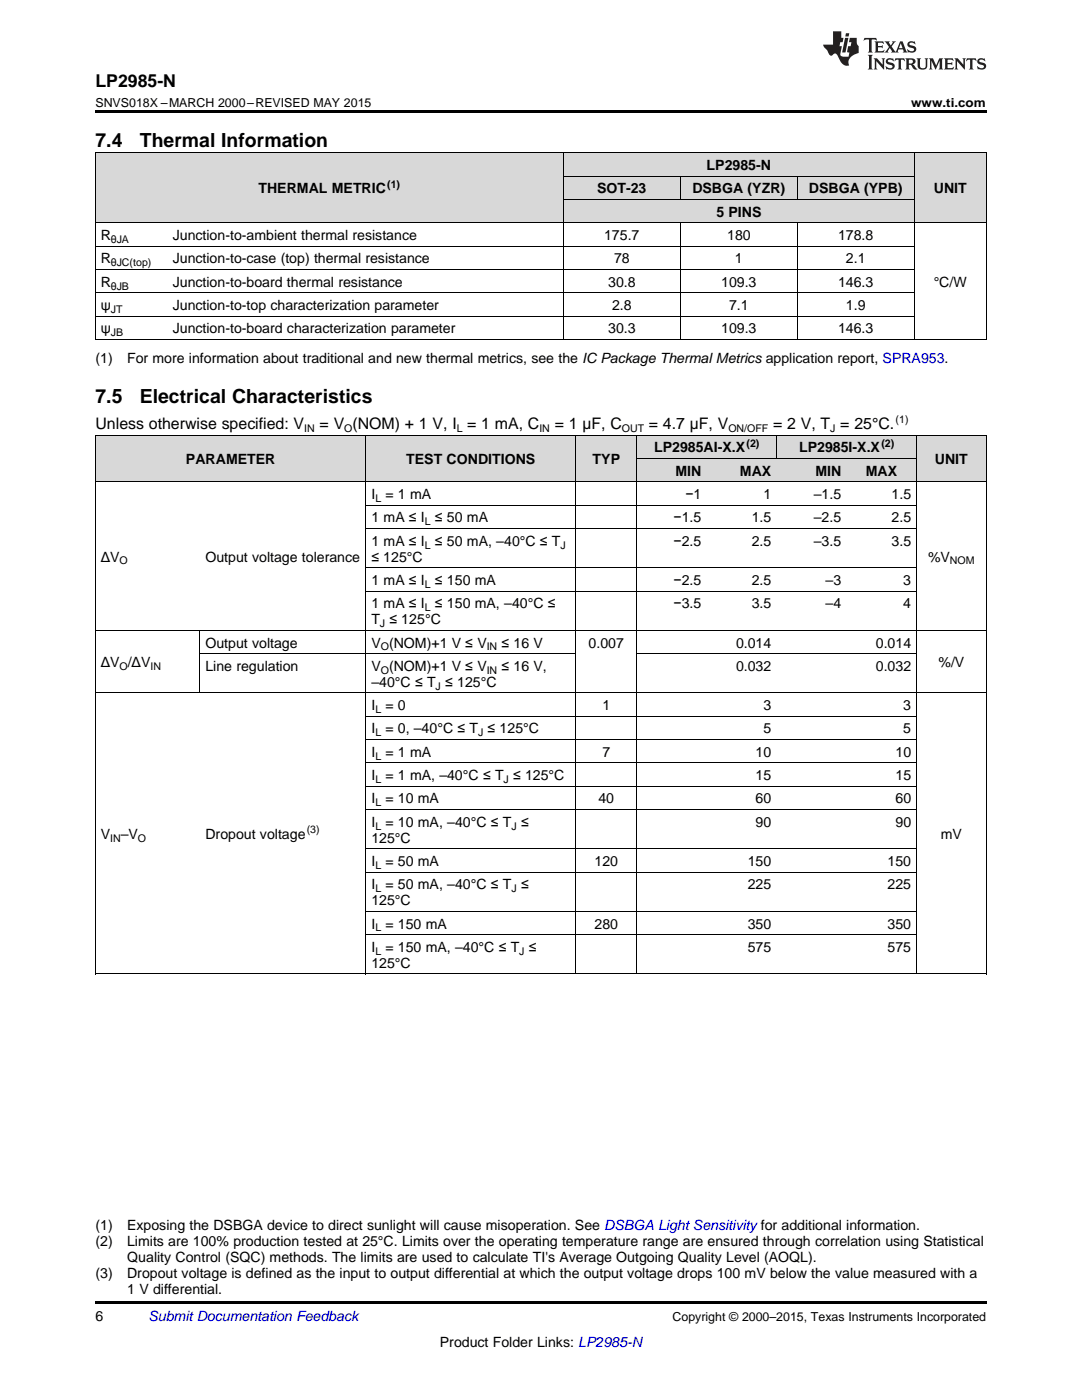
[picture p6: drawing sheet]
<svg xmlns="http://www.w3.org/2000/svg" width="216mm" height="279mm" viewBox="0 0 216 279" stroke-linecap="round" stroke-linejoin="round" font-family="sans-serif">
<defs><g id="words">
<g font-size="3.9">
<text x="19" y="29.3">7.4</text>
<text x="27.9" y="29.3">Thermal Information</text>
<text x="19" y="80.5">7.5</text>
<text x="27.9" y="80.5">Electrical Characteristics</text>
</g>
<text font-size="3.5" x="19" y="17.3">LP2985-N</text>
<g font-size="3.2">
<text x="19" y="85.6">Unless otherwise specified: V</text>
<text x="63.8" y="85.6">= V (NOM) + 1 V, I = 1 mA, C</text>
<text x="110.7" y="85.6">= 1 µF, C</text>
<text x="129.5" y="85.6">= 4.7 µF, V</text>
<text x="154.3" y="85.6">= 2 V, T = 25°C.</text>
</g>
<g font-size="2.8">
<text x="141" y="33.9">LP2985-N</text>
<text x="51.6" y="38.6">THERMAL METRIC</text>
<text x="119.1" y="38.6">SOT-23</text>
<text x="138.1" y="38.6">DSBGA (YZR)</text>
<text x="161.4" y="38.6">DSBGA (YPB)</text>
<text x="186.3" y="38.6">UNIT</text>
<text x="20.1" y="47.9">R</text>
<text x="34.5" y="47.9">Junction-to-ambient thermal resistance</text>
<text x="120.5" y="47.9">175.7</text>
<text x="142.9" y="43.3">5 PINS</text>
<text x="145.1" y="47.9">180</text>
<text x="167.2" y="47.9">178.8</text>
<text x="20.1" y="52.6">R</text>
<text x="34.5" y="52.6">Junction-to-case (top) thermal resistance</text>
<text x="122.5" y="52.6">78</text>
<text x="146.6" y="52.6">1</text>
<text x="168.8" y="52.6">2.1</text>
<text x="20.1" y="57.2">R</text>
<text x="34.5" y="57.2">Junction-to-board thermal resistance</text>
<text x="121.4" y="57.2">30.8</text>
<text x="143.9" y="57.2">109.3</text>
<text x="167.2" y="57.2">146.3</text>
<text x="186.3" y="57.2">°C/W</text>
<text x="20.1" y="61.9">ψ</text>
<text x="34.5" y="61.9">Junction-to-top characterization parameter</text>
<text x="122.1" y="61.9">2.8</text>
<text x="145.5" y="61.9">7.1</text>
<text x="168.8" y="61.9">1.9</text>
<text x="20.1" y="66.5">ψ</text>
<text x="34.5" y="66.5">Junction-to-board characterization parameter</text>
<text x="121.4" y="66.5">30.3</text>
<text x="143.9" y="66.5">109.3</text>
<text x="167.2" y="66.5">146.3</text>
<text x="19" y="72.4">(1)</text>
<text x="25.4" y="72.4">For more information about traditional and new thermal metrics, see the IC Package Thermal Metrics application report, SPRA953.</text>
<text x="37.1" y="92.6">PARAMETER</text>
<text x="81.1" y="92.6">TEST CONDITIONS</text>
<text x="118.3" y="92.6">TYP</text>
<text x="130.5" y="90.3">LP2985AI-X.X</text>
<text x="134.8" y="94.9">MIN</text>
<text x="147.6" y="94.9">MAX</text>
<text x="159.5" y="90.3">LP2985I-X.X</text>
<text x="162.7" y="94.9">MIN</text>
<text x="172.8" y="94.9">MAX</text>
<text x="186.5" y="92.6">UNIT</text>
<text x="74.1" y="99.6">I</text>
<text x="76.9" y="99.6">= 1 mA</text>
<text x="136.8" y="99.6">−1</text>
<text x="152.3" y="99.6">1</text>
<text x="162.4" y="99.6">–1.5</text>
<text x="177.9" y="99.6">1.5</text>
<text x="74.1" y="104.2">1 mA ≤ I</text>
<text x="86.8" y="104.2">≤ 50 mA</text>
<text x="134.4" y="104.2">−1.5</text>
<text x="150" y="104.2">1.5</text>
<text x="162.4" y="104.2">–2.5</text>
<text x="177.9" y="104.2">2.5</text>
<text x="20.1" y="112.1">ΔV</text>
<text x="41" y="112.1">Output voltage tolerance</text>
<text x="74.1" y="108.9">1 mA ≤ I</text>
<text x="74.1" y="112.1">≤ 125°C</text>
<text x="86.8" y="108.9">≤ 50 mA, –40°C ≤ T</text>
<text x="134.4" y="108.9">−2.5</text>
<text x="150" y="108.9">2.5</text>
<text x="162.4" y="108.9">–3.5</text>
<text x="177.9" y="108.9">3.5</text>
<text x="185.2" y="112.1">%V</text>
<text x="74.1" y="116.7">1 mA ≤ I</text>
<text x="86.8" y="116.7">≤ 150 mA</text>
<text x="134.4" y="116.7">−2.5</text>
<text x="150" y="116.7">2.5</text>
<text x="164.7" y="116.7">–3</text>
<text x="180.2" y="116.7">3</text>
<text x="74.1" y="121.4">1 mA ≤ I</text>
<text x="74.1" y="124.6">T ≤ 125°C</text>
<text x="86.8" y="121.4">≤ 150 mA, –40°C ≤</text>
<text x="134.4" y="121.4">−3.5</text>
<text x="150" y="121.4">3.5</text>
<text x="164.7" y="121.4">–4</text>
<text x="180.2" y="121.4">4</text>
<text x="41" y="129.2">Output voltage</text>
<text x="74.1" y="129.2">V (NOM)+1 V ≤ V</text>
<text x="100.1" y="129.2">≤ 16 V</text>
<text x="117.4" y="129.2">0.007</text>
<text x="146.9" y="129.2">0.014</text>
<text x="174.8" y="129.2">0.014</text>
<text x="20.1" y="133.1">ΔV /ΔV</text>
<text x="41" y="133.9">Line regulation</text>
<text x="74.1" y="133.9">V (NOM)+1 V ≤ V</text>
<text x="74.1" y="137.1">–40°C ≤ T ≤ 125°C</text>
<text x="100.1" y="133.9">≤ 16 V,</text>
<text x="146.9" y="133.9">0.032</text>
<text x="174.8" y="133.9">0.032</text>
<text x="187.3" y="133.1">%/V</text>
<text x="74.1" y="141.7">I</text>
<text x="76.9" y="141.7">= 0</text>
<text x="120.2" y="141.7">1</text>
<text x="152.3" y="141.7">3</text>
<text x="180.2" y="141.7">3</text>
<text x="74.1" y="146.4">I</text>
<text x="76.9" y="146.4">= 0, –40°C ≤ T ≤ 125°C</text>
<text x="152.3" y="146.4">5</text>
<text x="180.2" y="146.4">5</text>
<text x="74.1" y="151">I</text>
<text x="74.1" y="155.7">I</text>
<text x="76.9" y="151">= 1 mA</text>
<text x="76.9" y="155.7">= 1 mA, –40°C ≤ T ≤ 125°C</text>
<text x="120.2" y="151">7</text>
<text x="150.8" y="151">10</text>
<text x="150.8" y="155.7">15</text>
<text x="178.7" y="151">10</text>
<text x="178.7" y="155.7">15</text>
<text x="74.1" y="160.3">I</text>
<text x="76.9" y="160.3">= 10 mA</text>
<text x="119.4" y="160.3">40</text>
<text x="150.8" y="160.3">60</text>
<text x="178.7" y="160.3">60</text>
<text x="20.1" y="167.4">V</text>
<text x="24.1" y="167.4">–V</text>
<text x="41" y="167.4">Dropout voltage</text>
<text x="74.1" y="165">I</text>
<text x="76.9" y="165">= 10 mA, –40°C ≤ T ≤</text>
<text x="150.8" y="165">90</text>
<text x="178.7" y="165">90</text>
<text x="187.7" y="167.4">mV</text>
<text x="74.1" y="168.2">125°C</text>
<text x="74.1" y="172.8">I</text>
<text x="76.9" y="172.8">= 50 mA</text>
<text x="118.6" y="172.8">120</text>
<text x="149.2" y="172.8">150</text>
<text x="177.1" y="172.8">150</text>
<text x="74.1" y="177.5">I</text>
<text x="76.9" y="177.5">= 50 mA, –40°C ≤ T ≤</text>
<text x="149.2" y="177.5">225</text>
<text x="177.1" y="177.5">225</text>
<text x="74.1" y="180.7">125°C</text>
<text x="74.1" y="185.3">I</text>
<text x="76.9" y="185.3">= 150 mA</text>
<text x="118.6" y="185.3">280</text>
<text x="149.2" y="185.3">350</text>
<text x="177.1" y="185.3">350</text>
<text x="74.1" y="190">I</text>
<text x="76.9" y="190">= 150 mA, –40°C ≤ T ≤</text>
<text x="149.2" y="190">575</text>
<text x="177.1" y="190">575</text>
<text x="74.1" y="193.1">125°C</text>
<text x="19" y="245.5">(1)</text>
<text x="25.4" y="245.5">Exposing the DSBGA device to direct sunlight will cause misoperation. See DSBGA Light Sensitivity for additional information.</text>
<text x="19" y="248.7">(2)</text>
<text x="25.4" y="248.7">Limits are 100% production tested at 25°C. Limits over the operating temperature range are ensured through correlation using Statistical</text>
<text x="25.4" y="251.9">Quality Control (SQC) methods. The limits are used to calculate TI's Average Outgoing Quality Level (AOQL).</text>
<text x="19" y="255.1">(3)</text>
<text x="25.4" y="255.1">Dropout voltage is defined as the input to output differential at which the output voltage drops 100 mV below the value measured with a</text>
<text x="19" y="263.6">6</text>
<text x="25.4" y="258.2">1 V differential.</text>
<text x="87.8" y="268.9">Product Folder Links: LP2985-N</text>
</g>
<text font-size="2.8" fill="#0000c8" x="29.6" y="263.6">Submit Documentation Feedback</text>
<g font-size="2.5">
<text x="19" y="21.4">SNVS018X –MARCH 2000–REVISED MAY 2015</text>
<text x="181.8" y="21.4">www.ti.com</text>
<text x="134.2" y="263.6">Copyright © 2000–2015, Texas Instruments Incorporated</text>
</g>
<g font-size="2.1">
<text x="77.3" y="37.5">(1)</text>
<text x="22.1" y="48.5">θJA</text>
<text x="22.1" y="53.1">θJC(top)</text>
<text x="22.1" y="57.8">θJB</text>
<text x="22.1" y="62.4">JT</text>
<text x="22.1" y="67.1">JB</text>
<text x="60.7" y="86.3">IN</text>
<text x="68.7" y="86.3">O</text>
<text x="91.1" y="86.3">L</text>
<text x="107.6" y="86.3">IN</text>
<text x="124.1" y="86.3">OUT</text>
<text x="145.3" y="86.3">ON/OFF</text>
<text x="149" y="89.1">(2)</text>
<text x="165.7" y="86.3">J</text>
<text x="175.9" y="89.1">(2)</text>
<text x="178.7" y="84.3">(1)</text>
<text x="74.9" y="100.2">L</text>
<text x="84.8" y="104.8">L</text>
<text x="23.8" y="112.6">O</text>
<text x="84.8" y="109.5">L</text>
<text x="111.8" y="109.5">J</text>
<text x="189.5" y="112.6">NOM</text>
<text x="84.8" y="117.3">L</text>
<text x="75.8" y="125.1">J</text>
<text x="84.8" y="122">L</text>
<text x="76" y="129.8">O</text>
<text x="97.1" y="129.8">IN</text>
<text x="23.8" y="133.7">O</text>
<text x="30" y="133.7">IN</text>
<text x="76" y="134.4">O</text>
<text x="86.9" y="137.6">J</text>
<text x="97.1" y="134.4">IN</text>
<text x="74.9" y="142.3">L</text>
<text x="74.9" y="146.9">L</text>
<text x="95.4" y="146.9">J</text>
<text x="74.9" y="151.6">L</text>
<text x="74.9" y="156.2">L</text>
<text x="74.9" y="160.9">L</text>
<text x="100.5" y="156.2">J</text>
<text x="22" y="168">IN</text>
<text x="27.5" y="168">O</text>
<text x="61.2" y="166.3">(3)</text>
<text x="74.9" y="165.6">L</text>
<text x="102.1" y="165.6">J</text>
<text x="74.9" y="173.4">L</text>
<text x="74.9" y="178">L</text>
<text x="102.1" y="178">J</text>
<text x="74.9" y="185.9">L</text>
<text x="74.9" y="190.5">L</text>
<text x="103.6" y="190.5">J</text>
</g>
</g></defs>
<g fill="#d8d8d8">
<path d="M19 86.9h20.9v9.3h-20.9z"/>
<path d="M39.9 86.9h33.2v9.3h-33.2z"/>
<path d="M73.1 86.9h41.8v9.3h-41.8z"/>
<path d="M114.9 86.9h12.2v9.3h-12.2z"/>
<path d="M127.1 91.5h13.9v4.7h-13.9z"/>
<path d="M141 91.5h14v4.7h-14z"/>
<path d="M155 91.5h13.9v4.7h-13.9z"/>
<path d="M168.9 91.5h14v4.7h-14z"/>
<path d="M182.9 86.9h13.9v9.3h-13.9z"/>
<path d="M127.1 86.9h13.9v4.6h-13.9z"/>
<path d="M141 86.9h14v4.6h-14z"/>
<path d="M155 86.9h13.9v4.6h-13.9z"/>
<path d="M168.9 86.9h14v4.6h-14z"/>
<path d="M19 30.6h14.4v13.9h-14.4z"/>
<path d="M33.4 30.6h79v13.9h-79z"/>
<path d="M112.4 39.9h23.4v4.6h-23.4z"/>
<path d="M135.8 39.9h23.3v4.6h-23.3z"/>
<path d="M159.1 39.9h23.4v4.6h-23.4z"/>
<path d="M182.5 30.6h14.3v13.9h-14.3z"/>
<path d="M112.4 35.2h23.4v4.7h-23.4z"/>
<path d="M135.8 35.2h23.3v4.7h-23.3z"/>
<path d="M159.1 35.2h23.4v4.7h-23.4z"/>
<path d="M112.4 30.6h23.4v4.6h-23.4z"/>
<path d="M135.8 30.6h23.3v4.6h-23.3z"/>
<path d="M159.1 30.6h23.4v4.6h-23.4z"/>
</g>
<path d="M19 22h177.8v.5h-177.8zM19 67.8h.2zM112.3 67.8h.1zM135.7 67.8h.1zM159 67.8h.1zM182.4 67.8h.1zM196.7 67.8h.1zM19 259.7h177.8v.5h-177.8z" fill="#000"/>
<g fill="none" stroke="#000" stroke-width=".2">
<path d="M19 30.5h177.8M19.1 30.5v37.3M112.4 30.5v37.3M112.4 39.8h70M112.4 35.2h70.1M135.7 35.2v4.7M159 35.2v4.7M182.4 30.5v37.3M196.8 30.5v37.3M19 58.4h163.4M19 53.8h163.4M19 49.1h163.4"/>
<path d="M19 44.5h177.8M135.7 44.5v23.3M159 44.5v23.3M19 67.8h177.8M19 63.1h163.4M19 96.1h177.8M19 86.8h177.8M19.1 86.9v107.5M73 86.9v107.5M114.8 86.9v107.5M127.1 86.9v107.5M127.1 91.5h55.8"/>
<path d="M155 86.9v4.6M182.8 86.9v107.5M196.8 86.9v107.5M73.1 118h109.8M73.1 113.3h109.8M73.1 105.5h109.8M73.1 100.8h109.8M19 138.3h177.8M19 125.8h177.8M39.9 125.8v12.5M39.9 130.4h75M127.1 130.4h55.8"/>
<path d="M73.1 156.9h109.8M73.1 152.2h109.8M73.1 147.6h109.8M73.1 142.9h109.8M73.1 174h109.8M73.1 169.4h109.8M73.1 161.6h109.8M19 194.4h177.8M73.1 186.5h109.8M73.1 181.9h109.8"/>
</g>
<g fill="#231f20">
<path d="M172.5 7.6l-.1 .5 .4-.2h.6v.1v2.1l-.2 .4h.9l-.2-.4v-2.1l.1-.1h.5l.5 .2-.2-.5zM174.5 8.3l.2 .3v1.5l-.2 .4h1.8l.2-.6a1.04 1.04 0 0 1-1.3 .2v-.7h.6l.3 .2v-.6l-.3 .2h-.6v-.6l.8-.1 .4 .3-.2-.5zM176.5 8.3l.9 1.1-.9 1.1h.8l-.2-.2 .4-.7 .5 .7-.2 .2h1.5l-.2-.2 .2-.4h.9l.1 .4-.2 .2h1l-.3-.3-.7-1.9h-.5l-.9 2-.8-1 .9-1h-.8l.1 .3-.4 .5-.3-.6 .1-.2zM179.7 8.6l.4 1h-.7zM181.3 8.4a.63 .63 0 0 0-.2 .7 .63 .63 0 0 0 .6 .4l.6 .2 .1 .2a.75 .75 0 0 1-.7 .4 .75 .75 0 0 1-.6-.5l.1 .7 .1-.1a1.11 1.11 0 0 0 1.5-.6 1.13 1.13 0 0 0-1.2-.8l-.1-.4a1.04 1.04 0 0 1 1.2 .2l-.2-.5-.2 .1-.4-.2zM173.2 10.9l.2 .4v2.2l-.2 .4h1l-.3-.4v-2.2l.3-.4zM174.3 11.6l.3 .4v1.5l-.3 .4h.8l-.2-.4v-1.3l1.5 1.7v-1.9l.2-.4h-.7l.2 .4v.9l-1.1-1.3zM177 11.8a.62 .62 0 0 0-.2 .7 .62 .62 0 0 0 .6 .4l.6 .1 .1 .3a.76 .76 0 0 1-.7 .3 .76 .76 0 0 1-.7-.4l.2 .7 .1-.1a1.11 1.11 0 0 0 1.5-.6 1.13 1.13 0 0 0-1.2-.8l-.1-.4a1.04 1.04 0 0 1 1.2 .2l-.2-.6-.2 .1-.5-.1zM178.7 11.6l-.2 .6a.61 .61 0 0 1 .8-.3v1.6l-.2 .4h.9l-.2-.4v-1.6a.63 .63 0 0 1 .7 .3l-.1-.6zM180.6 11.6l.3 .4v1.5l-.3 .4h1l-.2-.2-.1-.8 .6 .2a.76 .76 0 0 0 1.2 .7l-1-1a.58 .58 0 0 0 .6-.5 .58 .58 0 0 0-.5-.6zM181.4 11.9h.1a.45 .45 0 0 1 .5 .1 .45 .45 0 0 1 .1 .5l-.8 .2zM182.9 11.6l.2 .2a2.17 2.17 0 0 0 .3 1.9 .99 .99 0 0 0 1.6-.6v-1.1l.2-.4h-.7l.2 .2a1.92 1.92 0 0 1-.2 1.8 .6 .6 0 0 1-.9-.5v-1.1l.2-.4zM185.4 11.6l.2 .4v1.5l-.2 .4h.7l-.2-.4v-1.4l.8 1.8 .8-1.8v1.4l-.2 .4h.9l-.2-.4v-1.5l.2-.4h-.8l-.6 1.5-.6-1.5zM188.4 11.6l.2 .4v1.5l-.2 .4h1.8l.1-.6a1.04 1.04 0 0 1-1.2 .1v-.6h.5l.4 .2v-.6l-.4 .2h-.5v-.7h.8l.3 .3-.1-.6zM190.5 11.6l.2 .4v1.5l-.2 .4h.7l-.2-.4v-1.3l1.5 1.7v-1.9l.2-.4h-.7l.2 .4v.9l-1.1-1.3zM192.9 11.6l-.1 .6a.61 .61 0 0 1 .7-.3l.1 1.6-.3 .4h1l-.3-.4 .1-1.6a.63 .63 0 0 1 .7 .3l-.1-.6zM195.2 11.8a.62 .62 0 0 0-.2 .7 .62 .62 0 0 0 .6 .4l.6 .1 .1 .3a.76 .76 0 0 1-.7 .3 .76 .76 0 0 1-.6-.4l.1 .7 .1-.1a1.11 1.11 0 0 0 1.6-.6 1.13 1.13 0 0 0-1.3-.8l-.1-.4a1.04 1.04 0 0 1 1.2 .2l-.1-.6-.2 .1-.5-.1z"/>
<path d="M166.2 6.3v2.6h-1.9v.4l.8 .9a.91 .91 0 0 0 1 .8 .56 .56 0 0 1 .5-.3 .56 .56 0 0 1 .5 .3l.4 .8a1.53 1.53 0 0 0 1.9 1.2 1.54 1.54 0 0 1 1-2.1l.9-.3v-1.4a1.52 1.52 0 0 1-.4-1.6h-1.3l-.2 .8h.5l-.2 .8h-.5l-.1 1v.2l.4 .1-.2 .8a1.93 1.93 0 0 1-1.6-.3l.3-1.8h-.5l.2-.8h.4l.2-.8h-.4v-1.3zM168.6 7.6l-.6 2.9h.7l.6-2.9zM168.8 6.6l-.1 .7h.6l.2-.7z"/>
</g>
<use href="#words"/>
</svg>
